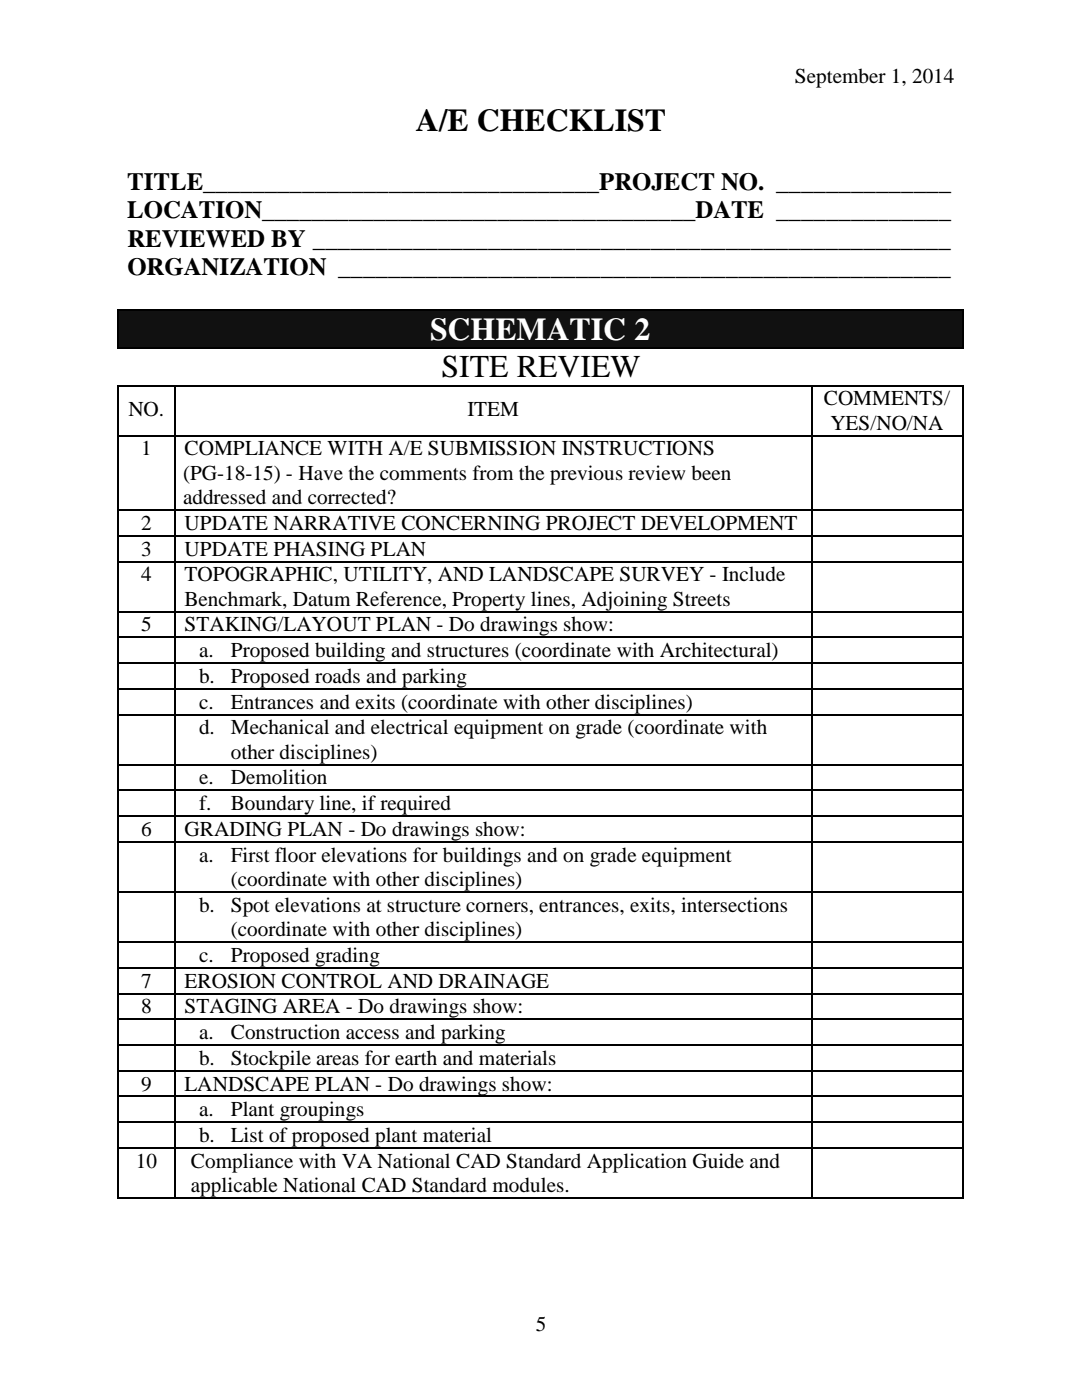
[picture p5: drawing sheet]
<svg xmlns="http://www.w3.org/2000/svg" width="216mm" height="279mm" viewBox="0 0 216 279" stroke-linecap="round" stroke-linejoin="round" font-family="sans-serif">
<defs><g id="words">
<g font-size="6.3">
<text x="83" y="26.2">A/E CHECKLIST</text>
<text x="88.1" y="75.3">SITE REVIEW</text>
</g>
<text font-size="6.3" fill="#fff" x="85.8" y="67.9">SCHEMATIC 2</text>
<g font-size="5">
<text x="25.4" y="37.9">TITLE________________________________PROJECT NO. ______________</text>
<text x="25.4" y="43.6">LOCATION___________________________________DATE ______________</text>
<text x="25.4" y="49.2">REVIEWED BY ___________________________________________________</text>
<text x="25.4" y="54.9">ORGANIZATION _________________________________________________</text>
</g>
<g font-size="4.2">
<text x="158.6" y="16.5">September 1, 2014</text>
<text x="25.6" y="82.9">NO.</text>
<text x="93.3" y="82.9">ITEM</text>
<text x="164.4" y="80.9">COMMENTS/</text>
<text x="165.7" y="85.8">YES/NO/NA</text>
<text x="28.2" y="90.9">1</text>
<text x="36.5" y="95.8">(PG-18-15) - Have the comments from the previous review been</text>
<text x="36.8" y="90.9">COMPLIANCE WITH A/E SUBMISSION INSTRUCTIONS</text>
<text x="36.5" y="100.6">addressed and corrected?</text>
<text x="28.2" y="105.8">2</text>
<text x="36.8" y="105.8">UPDATE NARRATIVE CONCERNING PROJECT DEVELOPMENT</text>
<text x="28.2" y="110.9">3</text>
<text x="36.8" y="110.9">UPDATE PHASING PLAN</text>
<text x="28.2" y="116">4</text>
<text x="36.8" y="116">TOPOGRAPHIC, UTILITY, AND LANDSCAPE SURVEY - Include</text>
<text x="36.8" y="120.9">Benchmark, Datum Reference, Property lines, Adjoining Streets</text>
<text x="28.2" y="126">5</text>
<text x="36.8" y="126">STAKING/LAYOUT PLAN - Do drawings show:</text>
<text x="39.7" y="131.2">a.</text>
<text x="46.1" y="131.2">Proposed building and structures (coordinate with Architectural)</text>
<text x="39.7" y="136.3">b.</text>
<text x="46.1" y="136.3">Proposed roads and parking</text>
<text x="39.7" y="141.4">c.</text>
<text x="46.1" y="141.4">Entrances and exits (coordinate with other disciplines)</text>
<text x="39.7" y="146.6">d.</text>
<text x="46.1" y="146.6">Mechanical and electrical equipment on grade (coordinate with</text>
<text x="46.1" y="151.4">other disciplines)</text>
<text x="39.7" y="156.5">e.</text>
<text x="39.7" y="161.7">f.</text>
<text x="46.1" y="156.5">Demolition</text>
<text x="46.1" y="161.7">Boundary line, if required</text>
<text x="28.2" y="166.8">6</text>
<text x="36.8" y="166.8">GRADING PLAN - Do drawings show:</text>
<text x="39.7" y="172">a.</text>
<text x="46.1" y="172">First floor elevations for buildings and on grade equipment</text>
<text x="46.1" y="176.8">(coordinate with other disciplines)</text>
<text x="39.7" y="181.9">b.</text>
<text x="46.1" y="181.9">Spot elevations at structure corners, entrances, exits, intersections</text>
<text x="39.7" y="192">c.</text>
<text x="46.1" y="186.8">(coordinate with other disciplines)</text>
<text x="46.1" y="192">Proposed grading</text>
<text x="28.2" y="197.1">7</text>
<text x="36.8" y="197.1">EROSION CONTROL AND DRAINAGE</text>
<text x="28.2" y="202.2">8</text>
<text x="36.8" y="202.2">STAGING AREA - Do drawings show:</text>
<text x="39.7" y="207.3">a.</text>
<text x="46.1" y="207.3">Construction access and parking</text>
<text x="39.7" y="212.5">b.</text>
<text x="46.1" y="212.5">Stockpile areas for earth and materials</text>
<text x="28.2" y="217.6">9</text>
<text x="36.8" y="217.6">LANDSCAPE PLAN - Do drawings show:</text>
<text x="39.7" y="222.8">a.</text>
<text x="39.7" y="227.9">b.</text>
<text x="46.1" y="222.8">Plant groupings</text>
<text x="46.1" y="227.9">List of proposed plant material</text>
<text x="27.1" y="233">10</text>
<text x="38.1" y="233">Compliance with VA National CAD Standard Application Guide and</text>
<text x="38.1" y="237.9">applicable National CAD Standard modules.</text>
<text x="106.9" y="265.6">5</text>
</g>
</g></defs>
<path d="M23.6 62h168.4v7.3h-168.4z" fill-rule="evenodd" fill="#111"/>
<path d="M25.4 62h164.8v7.3h-164.8z" fill="#111"/>
<g fill="#000">
<path d="M23.4 61.7h.2v.2h-.2zM23.4 69.3h.2v.2h-.2zM23.4 76.8h.2v.3h-.2zM34.8 76.8h.3v.3h-.3zM161.8 76.8h.3v.3h-.3zM192 61.7h.2v.2h-.2zM192 69.3h.2v.2h-.2zM192 76.8h.2v.3h-.2zM23.4 86.8h.2v.3h-.2zM34.8 86.8h.3v.3h-.3zM161.8 86.8h.3v.3h-.3zM192 86.8h.2v.3h-.2z"/>
<path d="M23.4 101.7h.2v.2h-.2zM23.4 106.8h.2v.3h-.2zM23.4 112h.2v.2h-.2zM34.8 101.7h.3v.2h-.3zM34.8 106.8h.3v.3h-.3zM34.8 112h.3v.2h-.3zM161.8 101.7h.3v.2h-.3zM161.8 106.8h.3v.3h-.3zM161.8 112h.3v.2h-.3zM192 101.7h.2v.2h-.2zM192 106.8h.2v.3h-.2zM192 112h.2v.2h-.2z"/>
<path d="M23.4 122h.2v.2h-.2zM23.4 127.1h.2v.2h-.2zM23.4 132.2h.2v.3h-.2zM23.4 137.4h.2v.2h-.2zM34.8 122h.3v.2h-.3zM34.8 127.1h.3v.2h-.3zM34.8 132.2h.3v.3h-.3zM34.8 137.4h.3v.2h-.3zM161.8 122h.3v.2h-.3zM161.8 127.1h.3v.2h-.3zM161.8 132.2h.3v.3h-.3zM161.8 137.4h.3v.2h-.3z"/>
<path d="M192 122h.2v.2h-.2zM192 127.1h.2v.2h-.2zM192 132.2h.2v.3h-.2zM192 137.4h.2v.2h-.2zM23.4 142.5h.2v.2h-.2zM23.4 152.5h.2v.2h-.2zM23.4 157.6h.2v.3h-.2zM34.8 142.5h.3v.2h-.3zM34.8 152.5h.3v.2h-.3zM34.8 157.6h.3v.3h-.3zM161.8 142.5h.3v.2h-.3zM161.8 152.5h.3v.2h-.3z"/>
<path d="M161.8 157.6h.3v.3h-.3zM192 142.5h.2v.2h-.2zM192 152.5h.2v.2h-.2zM192 157.6h.2v.3h-.2zM23.4 162.8h.2v.2h-.2zM23.4 167.9h.2v.2h-.2zM23.4 177.9h.2v.2h-.2zM34.8 162.8h.3v.2h-.3zM34.8 167.9h.3v.2h-.3zM34.8 177.9h.3v.2h-.3zM161.8 162.8h.3v.2h-.3zM161.8 167.9h.3v.2h-.3z"/>
<path d="M161.8 177.9h.3v.2h-.3zM192 162.8h.2v.2h-.2zM192 167.9h.2v.2h-.2zM192 177.9h.2v.2h-.2zM23.4 187.9h.2v.2h-.2zM23.4 193h.2v.3h-.2zM23.4 198.2h.2v.2h-.2zM34.8 187.9h.3v.2h-.3zM34.8 193h.3v.3h-.3zM34.8 198.2h.3v.2h-.3zM161.8 187.9h.3v.2h-.3zM161.8 193h.3v.3h-.3z"/>
<path d="M161.8 198.2h.3v.2h-.3zM192 187.9h.2v.2h-.2zM192 193h.2v.3h-.2zM192 198.2h.2v.2h-.2zM23.4 203.3h.2v.2h-.2zM23.4 208.4h.2v.3h-.2zM23.4 213.6h.2v.2h-.2zM23.4 218.7h.2v.2h-.2zM34.8 203.3h.3v.2h-.3zM34.8 208.4h.3v.3h-.3zM34.8 213.6h.3v.2h-.3zM34.8 218.7h.3v.2h-.3z"/>
<path d="M161.8 203.3h.3v.2h-.3zM161.8 208.4h.3v.3h-.3zM161.8 213.6h.3v.2h-.3zM161.8 218.7h.3v.2h-.3zM192 203.3h.2v.2h-.2zM192 208.4h.2v.3h-.2zM192 213.6h.2v.2h-.2zM192 218.7h.2v.2h-.2zM23.4 223.8h.2v.3h-.2zM23.4 228.9h.2v.3h-.2zM23.4 239h.2v.2h-.2zM34.8 223.8h.3v.3h-.3z"/>
<path d="M34.8 228.9h.3v.3h-.3zM34.8 239h.3v.2h-.3zM161.8 223.8h.3v.3h-.3zM161.8 228.9h.3v.3h-.3zM161.8 239h.3v.2h-.3zM192 223.8h.2v.3h-.2zM192 228.9h.2v.3h-.2zM192 239h.2v.2h-.2z"/>
</g>
<g fill="none" stroke="#000" stroke-width=".25">
<path d="M23.5 61.9v7.4M23.5 77.1v9.7M23.6 61.8h168.4M23.6 69.4h168.4M23.6 77h11.2M34.9 77.1v9.7M35.1 77h126.7M161.9 77.1v9.7M162.1 77h29.9M192.1 61.9v7.4M192.1 77.1v9.7M23.5 87.1v14.6"/>
<path d="M23.6 87h11.2M34.9 87.1v14.6M35.1 87h126.7M161.9 87.1v14.6M162.1 87h29.9M192.1 87.1v14.6M23.5 101.9v4.9M23.5 107.1v4.9M23.5 112.2v9.8M23.6 101.8h11.2M23.6 107h11.2M23.6 112.1h11.2"/>
<path d="M34.9 101.9v4.9M34.9 107.1v4.9M34.9 112.2v9.8M35.1 101.8h126.7M35.1 107h126.7M35.1 112.1h126.7M161.9 101.9v4.9M161.9 107.1v4.9M161.9 112.2v9.8M162.1 101.8h29.9M162.1 107h29.9M162.1 112.1h29.9"/>
<path d="M192.1 101.9v4.9M192.1 107.1v4.9M192.1 112.2v9.8M23.5 122.2v4.9M23.5 127.3v4.9M23.5 132.5v4.9M23.5 137.6v4.9M23.6 122.1h11.2M23.6 127.2h11.2M23.6 132.4h11.2M23.6 137.5h11.2M34.9 122.2v4.9"/>
<path d="M34.9 127.3v4.9M34.9 132.5v4.9M34.9 137.6v4.9M35.1 122.1h126.7M35.1 127.2h126.7M35.1 132.4h126.7M35.1 137.5h126.7M161.9 122.2v4.9M161.9 127.3v4.9M161.9 132.5v4.9M161.9 137.6v4.9M162.1 122.1h29.9"/>
<path d="M162.1 127.2h29.9M162.1 132.4h29.9M162.1 137.5h29.9M192.1 122.2v4.9M192.1 127.3v4.9M192.1 132.5v4.9M192.1 137.6v4.9M23.5 142.7v9.8M23.5 152.7v4.9M23.5 157.9v4.9M23.6 142.6h11.2M23.6 152.6h11.2"/>
<path d="M23.6 157.7h11.2M34.9 142.7v9.8M34.9 152.7v4.9M34.9 157.9v4.9M35.1 142.6h126.7M35.1 152.6h126.7M35.1 157.7h126.7M161.9 142.7v9.8M161.9 152.7v4.9M161.9 157.9v4.9M162.1 142.6h29.9M162.1 152.6h29.9"/>
<path d="M162.1 157.7h29.9M192.1 142.7v9.8M192.1 152.7v4.9M192.1 157.9v4.9M23.5 163v4.9M23.5 168.1v9.8M23.5 178.1v9.8M23.6 162.9h11.2M23.6 168h11.2M23.6 178h11.2M34.9 163v4.9M34.9 168.1v9.8"/>
<path d="M34.9 178.1v9.8M35.1 162.9h126.7M35.1 168h126.7M35.1 178h126.7M161.9 163v4.9M161.9 168.1v9.8M161.9 178.1v9.8M162.1 162.9h29.9M162.1 168h29.9M162.1 178h29.9M192.1 163v4.9M192.1 168.1v9.8"/>
<path d="M192.1 178.1v9.8M23.5 188.1v4.9M23.5 193.3v4.9M23.5 198.4v4.9M23.6 188h11.2M23.6 193.2h11.2M23.6 198.3h11.2M34.9 188.1v4.9M34.9 193.3v4.9M34.9 198.4v4.9M35.1 188h126.7M35.1 193.2h126.7"/>
<path d="M35.1 198.3h126.7M161.9 188.1v4.9M161.9 193.3v4.9M161.9 198.4v4.9M162.1 188h29.9M162.1 193.2h29.9M162.1 198.3h29.9M192.1 188.1v4.9M192.1 193.3v4.9M192.1 198.4v4.9M23.5 203.5v4.9M23.5 208.7v4.9"/>
<path d="M23.5 213.8v4.9M23.5 218.9v4.9M23.6 203.4h11.2M23.6 208.5h11.2M23.6 213.7h11.2M23.6 218.8h11.2M34.9 203.5v4.9M34.9 208.7v4.9M34.9 213.8v4.9M34.9 218.9v4.9M35.1 203.4h126.7M35.1 208.5h126.7"/>
<path d="M35.1 213.7h126.7M35.1 218.8h126.7M161.9 203.5v4.9M161.9 208.7v4.9M161.9 213.8v4.9M161.9 218.9v4.9M162.1 203.4h29.9M162.1 208.5h29.9M162.1 213.7h29.9M162.1 218.8h29.9M192.1 203.5v4.9M192.1 208.7v4.9"/>
<path d="M192.1 213.8v4.9M192.1 218.9v4.9M23.5 224.1v4.8M23.5 229.2v9.8M23.6 223.9h11.2M23.6 229.1h11.2M23.6 239.1h11.2M34.9 224.1v4.8M34.9 229.2v9.8M35.1 223.9h126.7M35.1 229.1h126.7M35.1 239.1h126.7"/>
<path d="M161.9 224.1v4.8M161.9 229.2v9.8M162.1 223.9h29.9M162.1 229.1h29.9M162.1 239.1h29.9M192.1 224.1v4.8M192.1 229.2v9.8"/>
</g>
<use href="#words"/>
</svg>
